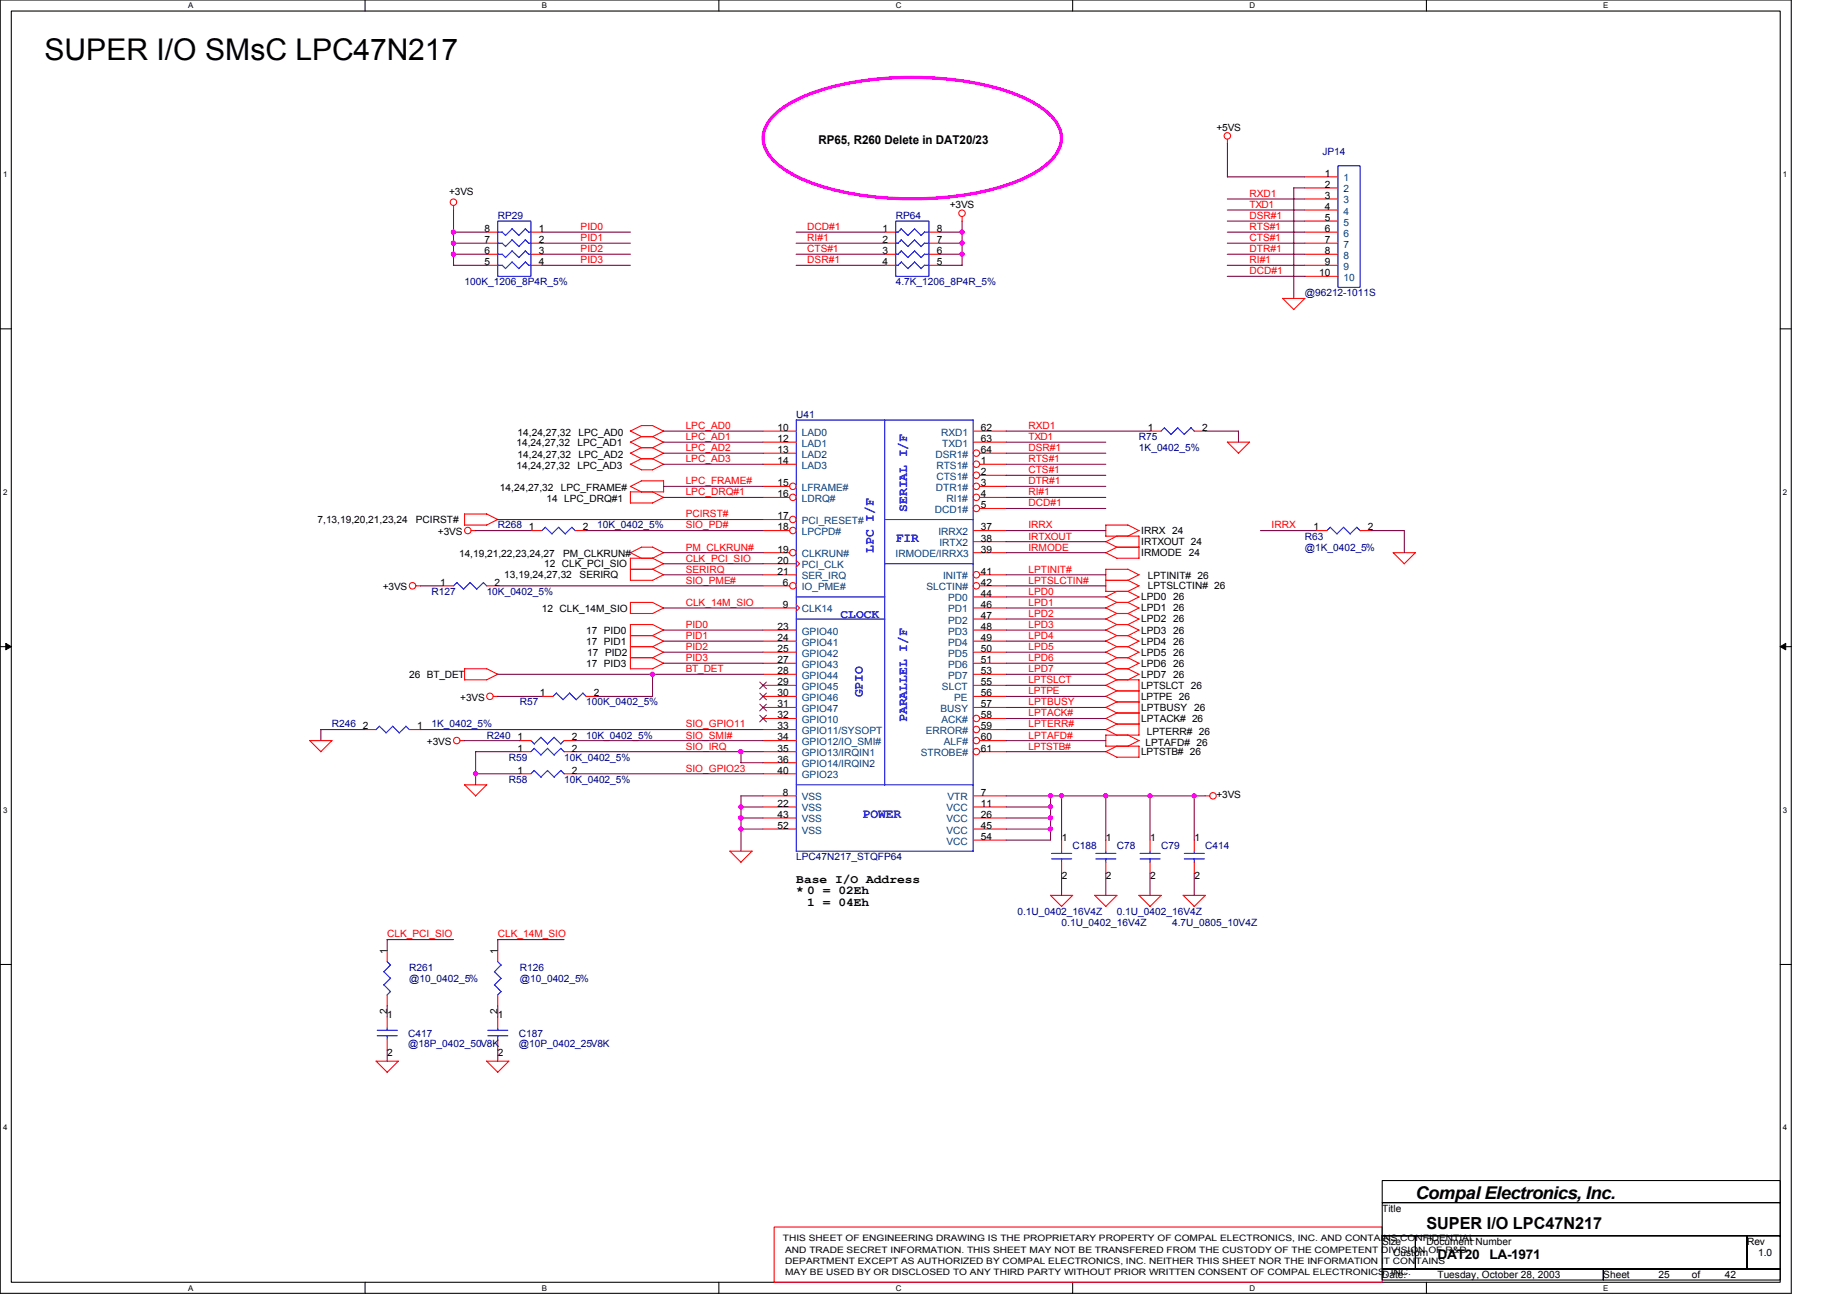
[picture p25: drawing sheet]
<svg xmlns="http://www.w3.org/2000/svg" width="297mm" height="210mm" viewBox="0 0 297 210" stroke-linecap="round" stroke-linejoin="round" font-family="sans-serif">
<defs><g id="words">
<text font-size="4.8" x="7.2" y="9.6">SUPER I/O SMsC LPC47N217</text>
<text font-size="2.8" x="227.6" y="192.8">Compal Electronics, Inc.</text>
<text font-size="2.7" x="229.4" y="197.7">SUPER I/O LPC47N217</text>
<g font-size="2.1" fill="#00f">
<text x="145.9" y="82.3" transform="rotate(-90 145.9 82.3)">SERIAL I/F</text>
<text x="140.5" y="88.9" transform="rotate(-90 140.5 88.9)">LPC I/F</text>
<text x="144.1" y="87.1">FIR</text>
<text x="138.8" y="112.2" transform="rotate(-90 138.8 112.2)">GPIO</text>
<text x="145.9" y="116.1" transform="rotate(-90 145.9 116.1)">PARALLEL I/F</text>
<text x="138.7" y="131.6">POWER</text>
</g>
<g font-size="2.1">
<text x="231.2" y="202.5">DAT20</text>
<text x="239.6" y="202.5">LA-1971</text>
</g>
<g font-size="1.9">
<text x="131.6" y="23.2">RP65, R260 Delete in DAT20/23</text>
<text x="128.1" y="142.1">Base I/O Address</text>
<text x="128.1" y="143.9">* 0 = 02Eh</text>
<text x="129.8" y="145.6">1 = 04Eh</text>
</g>
<text font-size="1.9" fill="#00f" x="135.2" y="99.4">CLOCK</text>
<g font-size="1.6">
<text x="195.6" y="21">+5VS</text>
<text x="213" y="28.4">1</text>
<text x="72.2" y="31.3">+3VS</text>
<text x="152.8" y="33.4">+3VS</text>
<text x="213" y="30.2">2</text>
<text x="213" y="32">3</text>
<text x="213" y="33.8">4</text>
<text x="213" y="35.5">5</text>
<text x="77.9" y="37.3">8</text>
<text x="77.9" y="39.1">7</text>
<text x="77.9" y="40.9">6</text>
<text x="86.6" y="37.3">1</text>
<text x="86.6" y="39.1">2</text>
<text x="86.6" y="40.9">3</text>
<text x="141.9" y="37.3">1</text>
<text x="141.9" y="39.1">2</text>
<text x="141.9" y="40.9">3</text>
<text x="150.6" y="37.3">8</text>
<text x="150.6" y="39.1">7</text>
<text x="150.6" y="40.9">6</text>
<text x="213" y="37.3">6</text>
<text x="213" y="39.1">7</text>
<text x="213" y="40.9">8</text>
<text x="77.9" y="42.7">5</text>
<text x="86.6" y="42.7">4</text>
<text x="141.9" y="42.7">4</text>
<text x="150.6" y="42.7">5</text>
<text x="212.2" y="44.4">10</text>
<text x="213" y="42.7">9</text>
<text x="83.1" y="71.7">14,24,27,32</text>
<text x="83.2" y="70.1">14,24,27,32</text>
<text x="92.9" y="71.7">LPC_AD1</text>
<text x="93" y="70.1">LPC_AD0</text>
<text x="125" y="69.3">10</text>
<text x="125" y="71.1">12</text>
<text x="157.8" y="69.3">62</text>
<text x="157.8" y="71.1">63</text>
<text x="184.6" y="69.3">1</text>
<text x="193.3" y="69.3">2</text>
<text x="83.1" y="75.4">14,24,27,32</text>
<text x="83.2" y="73.6">14,24,27,32</text>
<text x="92.9" y="75.4">LPC_AD3</text>
<text x="93" y="73.6">LPC_AD2</text>
<text x="125" y="72.9">13</text>
<text x="125" y="74.7">14</text>
<text x="157.8" y="72.9">64</text>
<text x="157.8" y="74.7">1</text>
<text x="157.8" y="76.4">2</text>
<text x="80.4" y="79">14,24,27,32</text>
<text x="87.9" y="80.7">14 LPC_DRQ#1</text>
<text x="90.2" y="79">LPC_FRAME#</text>
<text x="125" y="78.2">15</text>
<text x="125" y="80">16</text>
<text x="125" y="83.5">17</text>
<text x="157.8" y="78.2">3</text>
<text x="157.8" y="80">4</text>
<text x="157.8" y="81.8">5</text>
<text x="51.1" y="84.1">7,13,19,20,21,23,24</text>
<text x="66.9" y="84.1">PCIRST#</text>
<text x="70.4" y="86.1">+3VS</text>
<text x="73.8" y="89.6">14,19,21,22,23,24,27</text>
<text x="85" y="85.3">1</text>
<text x="90.5" y="89.6">PM_CLKRUN#</text>
<text x="93.7" y="85.3">2</text>
<text x="125" y="85.3">18</text>
<text x="125" y="88.9">19</text>
<text x="157.8" y="85.3">37</text>
<text x="157.8" y="87.1">38</text>
<text x="157.8" y="88.9">39</text>
<text x="183.5" y="85.9">IRRX 24</text>
<text x="183.5" y="89.5">IRMODE 24</text>
<text x="183.5" y="87.7">IRTXOUT 24</text>
<text x="211.3" y="85.3">1</text>
<text x="220" y="85.3">2</text>
<text x="61.5" y="95">+3VS</text>
<text x="70.8" y="94.2">1</text>
<text x="79.5" y="94.2">2</text>
<text x="81.1" y="93">13,19,24,27,32</text>
<text x="87.5" y="91.2">12 CLK_PCI_SIO</text>
<text x="93.2" y="93">SERIRQ</text>
<text x="125" y="90.7">20</text>
<text x="125" y="92.4">21</text>
<text x="125.9" y="94.2">6</text>
<text x="157.8" y="92.4">41</text>
<text x="157.8" y="94.2">42</text>
<text x="157.8" y="96">44</text>
<text x="184.6" y="93.2">LPTINIT# 26</text>
<text x="184.6" y="94.8">LPTSLCTIN# 26</text>
<text x="87.2" y="98.5">12 CLK_14M_SIO</text>
<text x="94.3" y="101.9">17 PID0</text>
<text x="125" y="101.3">23</text>
<text x="125.9" y="97.8">9</text>
<text x="157.8" y="97.8">46</text>
<text x="157.8" y="99.5">47</text>
<text x="157.8" y="101.3">48</text>
<text x="183.5" y="101.9">LPD3 26</text>
<text x="183.5" y="96.6">LPD0 26</text>
<text x="183.5" y="100.1">LPD2 26</text>
<text x="183.5" y="98.3">LPD1 26</text>
<text x="94.3" y="107.2">17 PID3</text>
<text x="94.3" y="103.7">17 PID1</text>
<text x="94.4" y="105.5">17 PID2</text>
<text x="125" y="103.1">24</text>
<text x="125" y="104.9">25</text>
<text x="125" y="106.7">27</text>
<text x="157.8" y="103.1">49</text>
<text x="157.8" y="104.9">50</text>
<text x="157.8" y="106.7">51</text>
<text x="183.5" y="105.5">LPD5 26</text>
<text x="183.5" y="107.2">LPD6 26</text>
<text x="183.5" y="103.7">LPD4 26</text>
<text x="65.8" y="109">26 BT_DET</text>
<text x="74" y="112.7">+3VS</text>
<text x="86.8" y="112">1</text>
<text x="95.5" y="112">2</text>
<text x="125" y="108.4">28</text>
<text x="125" y="110.2">29</text>
<text x="125" y="112">30</text>
<text x="125" y="113.8">31</text>
<text x="157.8" y="108.4">53</text>
<text x="157.8" y="110.2">55</text>
<text x="157.8" y="112">56</text>
<text x="157.8" y="113.8">57</text>
<text x="183.5" y="109">LPD7 26</text>
<text x="183.5" y="112.6">LPTPE 26</text>
<text x="183.5" y="110.8">LPTSLCT 26</text>
<text x="58.4" y="117.3">2</text>
<text x="67.1" y="117.3">1</text>
<text x="68.7" y="119.8">+3VS</text>
<text x="83.2" y="119.1">1</text>
<text x="92" y="119.1">2</text>
<text x="125" y="115.5">32</text>
<text x="125" y="117.3">33</text>
<text x="125" y="119.1">34</text>
<text x="157.8" y="115.5">58</text>
<text x="157.8" y="117.3">59</text>
<text x="157.8" y="119.1">60</text>
<text x="183.5" y="114.3">LPTBUSY 26</text>
<text x="183.5" y="116.1">LPTACK# 26</text>
<text x="184.4" y="118.3">LPTERR# 26</text>
<text x="83.2" y="124.4">1</text>
<text x="83.2" y="120.9">1</text>
<text x="92" y="124.4">2</text>
<text x="92" y="120.9">2</text>
<text x="125" y="120.9">35</text>
<text x="125" y="122.7">36</text>
<text x="125" y="124.4">40</text>
<text x="157.8" y="120.9">61</text>
<text x="183.5" y="121.5">LPTSTB# 26</text>
<text x="184.2" y="120">LPTAFD# 26</text>
<text x="125" y="129.8">22</text>
<text x="125" y="131.6">43</text>
<text x="125.9" y="128">8</text>
<text x="157.8" y="128">7</text>
<text x="157.8" y="131.6">26</text>
<text x="157.8" y="129.8">11</text>
<text x="195.6" y="128.4">+3VS</text>
<text x="125" y="133.3">52</text>
<text x="157.8" y="135.1">54</text>
<text x="157.8" y="133.3">45</text>
<text x="170.7" y="135.3">1</text>
<text x="177.9" y="135.3">1</text>
<text x="185" y="135.3">1</text>
<text x="192.1" y="135.3">1</text>
<text x="170.7" y="141.4">2</text>
<text x="177.9" y="141.4">2</text>
<text x="185" y="141.4">2</text>
<text x="192.1" y="141.4">2</text>
<text x="62.2" y="153.4" transform="rotate(-90 62.2 153.4)">1</text>
<text x="80" y="153.4" transform="rotate(-90 80 153.4)">1</text>
<text x="62.2" y="163.1" transform="rotate(-90 62.2 163.1)">2</text>
<text x="62.3" y="163.8">1</text>
<text x="80" y="163.1" transform="rotate(-90 80 163.1)">2</text>
<text x="80.1" y="163.8">1</text>
<text x="62.3" y="169.8">2</text>
<text x="80.1" y="169.8">2</text>
<text x="222.3" y="194.9">Title</text>
<text x="222.3" y="200.2">Size</text>
<text x="224.1" y="202">Custom</text>
<text x="229.4" y="200.2">Document Number</text>
<text x="281" y="200.2">Rev</text>
<text x="282.7" y="202">1.0</text>
<text x="222.3" y="205.5">Date:</text>
<text x="231.2" y="205.5">Tuesday, October 28, 2003</text>
<text x="257.8" y="205.5">Sheet</text>
<text x="266.7" y="205.5">25</text>
<text x="272.1" y="205.5">of</text>
<text x="277.4" y="205.5">42</text>
</g>
<g font-size="1.6" fill="#000080">
<text x="212.7" y="24.9">JP14</text>
<text x="80" y="35.2">RP29</text>
<text x="144.1" y="35.2">RP64</text>
<text x="74.7" y="45.9">100K_1206_8P4R_5%</text>
<text x="144.1" y="45.9">4.7K_1206_8P4R_5%</text>
<text x="209.8" y="47.7">@96212-1011S</text>
<text x="128.1" y="67.2">U41</text>
<text x="183.2" y="70.8">R75</text>
<text x="183.2" y="72.6">1K_0402_5%</text>
<text x="80" y="85">R268</text>
<text x="96" y="85">10K_0402_5%</text>
<text x="209.8" y="86.8">R63</text>
<text x="209.8" y="88.6">@1K_0402_5%</text>
<text x="69.4" y="95.7">R127</text>
<text x="78.3" y="95.7">10K_0402_5%</text>
<text x="83.6" y="113.5">R57</text>
<text x="94.3" y="113.5">100K_0402_5%</text>
<text x="53.4" y="117">R246</text>
<text x="69.4" y="117">1K_0402_5%</text>
<text x="78.3" y="118.8">R240</text>
<text x="94.3" y="118.8">10K_0402_5%</text>
<text x="81.8" y="125.9">R58</text>
<text x="81.8" y="122.3">R59</text>
<text x="90.7" y="125.9">10K_0402_5%</text>
<text x="90.7" y="122.3">10K_0402_5%</text>
<text x="172.5" y="136.6">C188</text>
<text x="179.6" y="136.6">C78</text>
<text x="186.7" y="136.6">C79</text>
<text x="193.8" y="136.6">C414</text>
<text x="128.1" y="138.3">LPC47N217_STQFP64</text>
<text x="163.6" y="147.2">0.1U_0402_16V4Z</text>
<text x="170.7" y="149">0.1U_0402_16V4Z</text>
<text x="179.6" y="147.2">0.1U_0402_16V4Z</text>
<text x="188.5" y="149">4.7U_0805_10V4Z</text>
<text x="65.8" y="156.1">R261</text>
<text x="65.8" y="157.9">@10_0402_5%</text>
<text x="83.6" y="156.1">R126</text>
<text x="83.6" y="157.9">@10_0402_5%</text>
<text x="65.7" y="166.8">C417</text>
<text x="83.4" y="166.8">C187</text>
<text x="65.7" y="168.4">@18P_0402_50V8K</text>
<text x="83.4" y="168.4">@10P_0402_25V8K</text>
</g>
<g font-size="1.6" fill="#004080">
<text x="216.1" y="29.2">1</text>
<text x="216.1" y="30.9">2</text>
<text x="216.1" y="32.7">3</text>
<text x="216.1" y="34.5">4</text>
<text x="216.1" y="36.3">5</text>
<text x="216.1" y="38.1">6</text>
<text x="216.1" y="39.8">7</text>
<text x="216.1" y="41.6">8</text>
<text x="216.1" y="43.4">9</text>
<text x="216.1" y="45.2">10</text>
<text x="128.9" y="70.1">LAD0</text>
<text x="128.9" y="71.8">LAD1</text>
<text x="151.4" y="70.1">RXD1</text>
<text x="151.5" y="71.8">TXD1</text>
<text x="128.9" y="73.6">LAD2</text>
<text x="128.9" y="75.4">LAD3</text>
<text x="150.4" y="73.6">DSR1#</text>
<text x="150.6" y="75.4">RTS1#</text>
<text x="150.6" y="77.2">CTS1#</text>
<text x="128.9" y="79">LFRAME#</text>
<text x="128.9" y="80.7">LDRQ#</text>
<text x="150.3" y="82.5">DCD1#</text>
<text x="150.5" y="79">DTR1#</text>
<text x="152.2" y="80.7">RI1#</text>
<text x="128.9" y="84.3">PCI_RESET#</text>
<text x="128.9" y="86.1">LPCPD#</text>
<text x="128.9" y="89.6">CLKRUN#</text>
<text x="144" y="89.6">IRMODE/IRRX3</text>
<text x="150.9" y="86.1">IRRX2</text>
<text x="151.1" y="87.8">IRTX2</text>
<text x="128.9" y="91.4">PCI_CLK</text>
<text x="128.9" y="93.2">SER_IRQ</text>
<text x="128.9" y="95">IO_PME#</text>
<text x="149" y="95">SLCTIN#</text>
<text x="151.7" y="93.2">INIT#</text>
<text x="128.9" y="98.5">CLK14</text>
<text x="152.5" y="96.7">PD0</text>
<text x="152.5" y="98.5">PD1</text>
<text x="152.5" y="100.3">PD2</text>
<text x="128.9" y="102.1">GPIO40</text>
<text x="128.9" y="103.8">GPIO41</text>
<text x="128.9" y="105.6">GPIO42</text>
<text x="128.9" y="107.4">GPIO43</text>
<text x="152.5" y="102.1">PD3</text>
<text x="152.5" y="103.8">PD4</text>
<text x="152.5" y="105.6">PD5</text>
<text x="152.5" y="107.4">PD6</text>
<text x="128.9" y="109.2">GPIO44</text>
<text x="128.9" y="111">GPIO45</text>
<text x="128.9" y="112.7">GPIO46</text>
<text x="151.5" y="111">SLCT</text>
<text x="152.5" y="109.2">PD7</text>
<text x="153.5" y="112.7">PE</text>
<text x="128.9" y="114.5">GPIO47</text>
<text x="128.9" y="116.3">GPIO10</text>
<text x="128.9" y="118.1">GPIO11/SYSOPT</text>
<text x="128.9" y="119.8">GPIO12/IO_SMI#</text>
<text x="148.9" y="118.1">ERROR#</text>
<text x="151.3" y="114.5">BUSY</text>
<text x="151.4" y="116.3">ACK#</text>
<text x="151.8" y="119.8">ALF#</text>
<text x="128.9" y="121.6">GPIO13/IRQIN1</text>
<text x="128.9" y="123.4">GPIO14/IRQIN2</text>
<text x="128.9" y="125.2">GPIO23</text>
<text x="148.1" y="121.6">STROBE#</text>
<text x="128.9" y="128.7">VSS</text>
<text x="128.9" y="130.5">VSS</text>
<text x="152.2" y="130.5">VCC</text>
<text x="152.4" y="128.7">VTR</text>
<text x="128.9" y="132.3">VSS</text>
<text x="128.9" y="134.1">VSS</text>
<text x="152.2" y="134.1">VCC</text>
<text x="152.2" y="132.3">VCC</text>
<text x="152.2" y="135.9">VCC</text>
</g>
<g font-size="1.6" fill="#f00">
<text x="201" y="35.2">DSR#1</text>
<text x="201" y="33.4">TXD1</text>
<text x="201" y="31.7">RXD1</text>
<text x="93.4" y="38.8">PID1</text>
<text x="93.4" y="40.6">PID2</text>
<text x="93.4" y="37">PID0</text>
<text x="129.8" y="37">DCD#1</text>
<text x="129.8" y="38.8">RI#1</text>
<text x="129.8" y="40.6">CTS#1</text>
<text x="201" y="40.6">DTR#1</text>
<text x="201" y="38.8">CTS#1</text>
<text x="201" y="37">RTS#1</text>
<text x="93.4" y="42.3">PID3</text>
<text x="129.8" y="42.3">DSR#1</text>
<text x="201" y="44.1">DCD#1</text>
<text x="201" y="42.3">RI#1</text>
<text x="110.3" y="70.8">LPC_AD1</text>
<text x="110.3" y="69">LPC_AD0</text>
<text x="165.4" y="70.8">TXD1</text>
<text x="165.4" y="69">RXD1</text>
<text x="110.3" y="74.3">LPC_AD3</text>
<text x="110.3" y="72.6">LPC_AD2</text>
<text x="110.3" y="77.9">LPC_FRAME#</text>
<text x="165.4" y="76.1">CTS#1</text>
<text x="165.4" y="74.3">RTS#1</text>
<text x="165.4" y="77.9">DTR#1</text>
<text x="165.4" y="72.6">DSR#1</text>
<text x="110.3" y="83.2">PCIRST#</text>
<text x="110.3" y="79.7">LPC_DRQ#1</text>
<text x="165.4" y="79.7">RI#1</text>
<text x="165.4" y="81.4">DCD#1</text>
<text x="110.3" y="85">SIO_PD#</text>
<text x="110.3" y="88.6">PM_CLKRUN#</text>
<text x="165.4" y="86.8">IRTXOUT</text>
<text x="165.4" y="88.6">IRMODE</text>
<text x="165.4" y="85">IRRX</text>
<text x="204.5" y="85">IRRX</text>
<text x="110.3" y="90.3">CLK_PCI_SIO</text>
<text x="110.3" y="92.1">SERIRQ</text>
<text x="110.3" y="93.9">SIO_PME#</text>
<text x="165.4" y="95.7">LPD0</text>
<text x="165.4" y="92.1">LPTINIT#</text>
<text x="165.4" y="93.9">LPTSLCTIN#</text>
<text x="110.3" y="97.5">CLK_14M_SIO</text>
<text x="110.3" y="101">PID0</text>
<text x="165.4" y="97.5">LPD1</text>
<text x="165.4" y="99.2">LPD2</text>
<text x="165.4" y="101">LPD3</text>
<text x="110.3" y="106.3">PID3</text>
<text x="110.3" y="104.6">PID2</text>
<text x="110.3" y="102.8">PID1</text>
<text x="165.4" y="102.8">LPD4</text>
<text x="165.4" y="104.6">LPD5</text>
<text x="165.4" y="106.3">LPD6</text>
<text x="110.3" y="108.1">BT_DET</text>
<text x="165.4" y="108.1">LPD7</text>
<text x="165.4" y="113.5">LPTBUSY</text>
<text x="165.4" y="109.9">LPTSLCT</text>
<text x="165.4" y="111.7">LPTPE</text>
<text x="110.3" y="117">SIO_GPIO11</text>
<text x="110.3" y="118.8">SIO_SMI#</text>
<text x="165.4" y="115.2">LPTACK#</text>
<text x="165.4" y="117">LPTERR#</text>
<text x="165.4" y="118.8">LPTAFD#</text>
<text x="110.3" y="120.6">SIO_IRQ</text>
<text x="110.3" y="124.1">SIO_GPIO23</text>
<text x="165.4" y="120.6">LPTSTB#</text>
<text x="62.3" y="150.8">CLK_PCI_SIO</text>
<text x="80" y="150.8">CLK_14M_SIO</text>
</g>
<g font-size="1.4">
<text x="125.9" y="199.7">THIS SHEET OF ENGINEERING DRAWING IS THE PROPRIETARY PROPERTY OF COMPAL ELECTRONICS, INC. AND CONTAINS CONFIDENTIAL</text>
<text x="126.3" y="203.2">DEPARTMENT EXCEPT AS AUTHORIZED BY COMPAL ELECTRONICS, INC. NEITHER THIS SHEET NOR THE INFORMATION IT CONTAINS</text>
<text x="126.3" y="201.5">AND TRADE SECRET INFORMATION. THIS SHEET MAY NOT BE TRANSFERED FROM THE CUSTODY OF THE COMPETENT DIVISION OF R&amp;D</text>
<text x="126.3" y="205">MAY BE USED BY OR DISCLOSED TO ANY THIRD PARTY WITHOUT PRIOR WRITTEN CONSENT OF COMPAL ELECTRONICS, INC.</text>
</g>
<g font-size="1.3">
<text x="30.3" y="1.3">A</text>
<text x="87.2" y="1.3">B</text>
<text x="144.1" y="1.3">C</text>
<text x="201" y="1.3">D</text>
<text x="257.8" y="1.3">E</text>
<text x=".5" y="28.5">1</text>
<text x="286.7" y="28.5">1</text>
<text x=".5" y="79.6">2</text>
<text x="286.7" y="79.6">2</text>
<text x=".5" y="130.7">3</text>
<text x="286.7" y="130.7">3</text>
<text x=".5" y="181.8">4</text>
<text x="286.7" y="181.8">4</text>
<text x="30.3" y="207.6">A</text>
<text x="87.2" y="207.6">B</text>
<text x="144.1" y="207.6">C</text>
<text x="201" y="207.6">D</text>
<text x="257.8" y="207.6">E</text>
</g>
</g></defs>
<path d="M0 0h288.1v208h-288.1zM1.8 1.8h284.5v204.4h-284.5z" fill="none" stroke="#000" stroke-width=".17"/>
<g fill="#fff">
<path d="M30.2 .2h.9v1.4h-.9z"/>
<path d="M30.2 206.4h.9v1.5h-.9z"/>
</g>
<path d="M58.7 0v1.8M58.7 206.2v1.8" fill="none" stroke="#000" stroke-width=".17"/>
<g fill="#fff">
<path d="M87.2 .2h.8v1.4h-.8z"/>
<path d="M87.2 206.4h.8v1.5h-.8z"/>
</g>
<path d="M115.6 0v1.8M115.6 206.2v1.8" fill="none" stroke="#000" stroke-width=".17"/>
<g fill="#fff">
<path d="M144.1 .2h.9v1.4h-.9z"/>
<path d="M144.1 206.4h.9v1.5h-.9z"/>
</g>
<path d="M172.5 0v1.8M172.5 206.2v1.8" fill="none" stroke="#000" stroke-width=".17"/>
<g fill="#fff">
<path d="M201 .2h.9v1.4h-.9z"/>
<path d="M201 206.4h.9v1.5h-.9z"/>
</g>
<path d="M229.4 0v1.8M229.4 206.2v1.8" fill="none" stroke="#000" stroke-width=".17"/>
<g fill="#fff">
<path d="M257.8 .2h.9v1.4h-.9z"/>
<path d="M257.8 206.4h.9v1.5h-.9z"/>
<path d="M.5 27.3h.7v1.4h-.7z"/>
<path d="M286.7 27.3h.7v1.4h-.7z"/>
<path d="M.5 78.4h.7v1.5h-.7z"/>
<path d="M286.7 78.4h.7v1.5h-.7z"/>
</g>
<path d="M0 52.9h1.8M286.3 52.9h1.8" fill="none" stroke="#000" stroke-width=".17"/>
<g fill="#fff">
<path d="M.5 129.6h.7v1.4h-.7z"/>
<path d="M286.7 129.6h.7v1.4h-.7z"/>
</g>
<path d="M0 104h1.8M286.3 104h1.8" fill="none" stroke="#000" stroke-width=".17"/>
<path d="M.9 103.5l.9 .5-.9 .5zM286.3 104l.9-.5v1z" fill="#000" stroke="#000" stroke-width=".16"/>
<g fill="#fff">
<path d="M.5 180.7h.7v1.4h-.7z"/>
<path d="M286.7 180.7h.7v1.4h-.7z"/>
</g>
<path d="M0 155.1h1.8M286.3 155.1h1.8M222.3 189.9h64v3.5h-64zM222.3 193.4h64v5.4h-64zM222.3 198.8h5.3v5.3h-5.3zM227.6 198.8h53.4v5.3h-53.4zM281 198.8h5.3v5.3h-5.3zM222.3 204.1h35.5v1.8h-35.5zM257.8 204.1h28.5v1.8h-28.5z" fill="none" stroke="#000" stroke-width=".17"/>
<g fill="none" stroke="#f00" stroke-width=".17">
<path d="M72.9 33.1v.7M78.3 37.3h1.7M78.3 39.1h1.7M85.4 37.3h1.8M85.4 39.1h1.8M142.3 37.3h1.8M142.3 39.1h1.8M149.4 37.3h1.8M149.4 39.1h1.8M154.7 34.8v.8M197.4 22.4v.7M209.8 37.3h5.4"/>
<path d="M209.8 39.1h5.4M209.8 28.4h5.4M209.8 30.2h5.4M209.8 32h5.4M209.8 33.8h5.4M209.8 35.6h5.4M78.3 40.9h1.7M78.3 42.7h1.7M85.4 40.9h1.8M85.4 42.7h1.8M142.3 40.9h1.8M142.3 42.7h1.8"/>
<path d="M149.4 40.9h1.8M149.4 42.7h1.8M206.3 48l1.8 1.8M206.3 48h3.6M209.8 48l-1.8 1.8M209.8 40.9h5.4M209.8 42.7h5.4M209.8 44.4h5.4M101.4 71.1l1.8 .9M101.4 79.1h5.3M101.4 69.3l1.8 .9M101.4 72.9l1.8 .9-1.8 .9"/>
<path d="M101.4 74.7l1.8 .9M101.4 79.1v1.8M101.4 78.2l1.8 .9M103.1 70.2h1.9M103.1 72h1.9M103.1 77.3h3.6M103.1 73.8h1.9M103.1 75.6h1.8M103.2 77.3l-1.8 1M103.2 68.5h1.8M103.2 70.2l-1.8 .9M103.2 68.4l-1.8 .9"/>
<path d="M103.2 72l-1.8 .9M104.9 79.1l1.8 .9M104.9 68.5l1.8 .9M104.9 72l1.8 .9M104.9 73.8l1.8 .9M106.7 69.3l-1.8 .9 1.8 .9M106.7 71.1l-1.8 .9M106.7 77.3v1.8M106.7 72.9l-1.8 .9M106.7 74.7l-1.8 .9M106.7 80l-1.8 .9M122.7 71.1h5.4"/>
<path d="M122.7 69.3h5.4M122.7 72.9h5.4M122.7 74.7h5.4M122.7 78.2h4.3M156.5 71.1h5.3M156.5 69.3h5.3M157.6 72.9h4.2M157.6 74.7h4.2M157.6 78.2h4.2M157.6 76.5h4.2M185 69.3h1.7M192.1 69.3h1.7"/>
<path d="M197.4 71.1l1.8 1.8M197.4 71.1h3.6M201 71.1l-1.8 1.8M66.9 94.2h.7M71.2 94.2h1.7M75.8 85.3h.7M78.2 82.7l1.8 .9M78.3 94.2h1.7M78.3 82.7h-3.6v1.8h3.6l1.8-1M85.4 85.3h1.8M92.5 85.3h1.8M101.4 89.8h3.6"/>
<path d="M101.4 98.7h3.5M101.4 91.6h3.6M101.4 89.8v3.6l3.6-.1M101.4 80.9h3.6M101.4 88.9l1.8 .9M103.1 88h1.8M103.2 88l-1.8 .9M104.9 88l1.8 .9M104.9 96.9l1.8 .9M105 96.9h-3.6v1.8M106.7 97.8l-1.8 .9M106.7 92.4l-1.8 .9"/>
<path d="M106.7 90.7l-1.8 .8 1.8 1M106.7 88.9l-1.8 .9 1.8 .9M122.7 88.9h4.3M122.7 94.2h4.3M122.7 85.3h4.3M122.7 80h4.3M122.7 83.6h4.3M122.7 90.7h5.4M122.7 92.5h5.4M122.7 97.8h5.4M128.1 90.1l.5 .6-.5 .5M128.1 97.3l.5 .5-.5 .5"/>
<path d="M156.5 88.9h5.3M156.5 85.3h5.3M156.5 87.1h5.3M156.5 96h5.3M156.5 97.8h5.3M156.5 99.6h5.3M157.6 94.2h4.2M157.6 80h4.2M157.6 92.5h4.2M157.6 81.8h4.2M177.8 96l1.8 .9h1.8l1.8 .9M177.8 88.9l1.8 .9"/>
<path d="M179.6 86.2l-1.8 .9 1.8 .9M179.6 98.7l-1.8 .8 1.8 1h1.8l1.8 .9-1.8 .9M179.6 96.9l-1.8 .9 1.8 .9h1.8l1.8 .9M179.6 95.1l-1.8 .9M181.4 84.4l1.8 .9M181.4 91.5l1.8 1M181.4 93.3l1.8 .9M181.4 84.5h-3.6v1.8l5.4-.1M181.4 91.6h-3.6v3.5h3.6M181.4 95.1l1.8 .9M183.2 86.2v3.6h-3.6M183.2 96l-1.8 .9"/>
<path d="M183.2 99.6l-1.8 .9M183.2 97.8l-1.8 .9M183.2 85.3l-1.8 .9M183.2 88h-3.6l-1.8 .9M183.2 92.4l-1.8 .9h-3.6M183.2 94.2l-1.8 .9M211.6 85.3h1.8M218.7 85.3h1.8M227.6 88.9l-1.8 1.8M227.6 88.9h-3.5l1.7 1.8M49.8 119.1l1.8 1.8M49.8 119.1h3.6l-1.8 1.8"/>
<path d="M58.7 117.3h1.8M65.8 117.3h1.8M74 119.1h.7M78.2 107.5l1.8 1M78.3 107.6h-3.6v1.7h3.6l1.8-.9M79.3 112h.8M83.6 119.1h1.8M87.2 112h1.7M90.7 119.1h1.8M94.3 112h1.8M101.4 105.8h3.5l1.8 .9M101.4 104h3.6"/>
<path d="M101.4 100.5h3.5M101.4 107.6h3.6M101.4 100.5v7.1M101.4 102.2h3.6M104.9 100.4l1.8 .9M104.9 104l1.8 .9M106.7 104.9l-1.8 .9M106.7 103.1l-1.8 .9M106.7 106.7l-1.8 .9M106.7 101.3l-1.8 .9 1.8 .9M122.7 119.1h5.4M122.7 112h5.4"/>
<path d="M122.7 117.3h5.4M122.7 101.3h5.4M122.7 103.1h5.4M122.7 104.9h5.4M122.7 106.7h5.4M122.7 108.5h5.4M122.7 110.2h5.4M122.7 113.8h5.4M122.7 115.6h5.4M156.5 112h5.3M156.5 101.3h5.3M156.5 103.1h5.3"/>
<path d="M156.5 104.9h5.3M156.5 106.7h5.3M156.5 108.5h5.3M156.5 110.2h5.3M156.5 113.8h5.3M157.6 119.1h4.2M157.6 117.3h4.2M157.6 115.6h4.2M177.8 108.4l1.8 .9h3.6v8.9h-5.4v1.8M177.8 103.1l1.8 .9h1.8l1.8 .9M177.8 101.3l1.8 .9h1.8l1.8 .9-1.8 .9M177.8 110.2l1.8 .9h3.6"/>
<path d="M179.6 116.5h3.6M179.6 116.5l-1.8 .9 1.8 .9M179.6 105.8l-1.8 .9 1.8 .9h1.8l1.8 .9-1.8 .9M179.6 104l-1.8 .9 1.8 .9h1.8l1.8 .9M179.6 102.2l-1.8 .9M179.6 100.4l-1.8 .9M179.6 107.5l-1.8 1M179.6 112.9l-1.8 .9 1.8 .9h3.6M179.6 111.1l-1.8 .9 1.8 .9h3.6M179.6 109.3l-1.8 .9M179.6 114.7l-1.8 .9 1.8 .9M179.6 120l-1.8 .9 1.8 .9h3.6"/>
<path d="M181.4 118.2l1.8 .9M183.2 104.9l-1.8 .9M183.2 106.7l-1.8 .9M183.2 119.1l-1.8 .9M74.7 126.2l1.8 1.8M74.7 126.2h3.6l-1.8 1.8M83.6 124.5h1.8M83.6 120.9h1.8M90.7 124.5h1.8M90.7 120.9h1.8M117.4 136.9l1.8 1.8M117.4 136.9h3.6"/>
<path d="M120.9 136.9l-1.8 1.8M122.7 128h5.4M122.7 124.5h5.4M122.7 120.9h5.4M122.7 122.7h5.4M122.7 131.6h5.4M122.7 129.8h5.4M122.7 133.3h5.4M156.5 128h5.3M156.5 131.6h5.3M156.5 135.1h5.3M156.5 129.8h5.3"/>
<path d="M156.5 133.3h5.3M157.6 120.9h4.2M170.7 135.1v1.8M170.7 138.7v1.8M177.8 135.1v1.8M177.8 138.7v1.8M177.8 120h5.4v1.8M185 135.1v1.8M185 138.7v1.8M192.1 135.1v1.8M192.1 138.7v1.8M193.8 128h.8"/>
<path d="M62.3 152.9v1.8M80 152.9v1.8M170.7 145.8l-1.8-1.8h3.6l-1.8 1.8M176 144l1.8 1.8M176.1 144h3.5M179.6 144l-1.8 1.8M183.2 144l1.8 1.8M183.2 144h3.5M186.7 144l-1.8 1.8M190.3 144l1.8 1.8M190.3 144h3.6M193.8 144l-1.8 1.8"/>
<path d="M60.5 170.7l1.8 1.8M60.5 170.7h3.6M62.3 160v1.8M62.3 163.6v1.8M62.3 167.1v1.8M64 170.7l-1.8 1.8M78.2 170.7l1.8 1.8M78.3 170.7h3.5M80 160v1.8M80 163.6v1.8M80 167.1v1.8M81.8 170.7l-1.8 1.8"/>
<path d="M124.5 197.4h97.8v8.8h-97.8z"/>
<circle cx="72.9" cy="32.5" r=".52"/>
<circle cx="154.7" cy="34.3" r=".52"/>
<circle cx="197.4" cy="21.9" r=".52"/>
<circle cx="127.5" cy="78.2" r=".52"/>
<circle cx="127.5" cy="80" r=".52"/>
<circle cx="157" cy="74.7" r=".52"/>
<circle cx="157" cy="80" r=".52"/>
<circle cx="157" cy="72.9" r=".52"/>
<circle cx="157" cy="78.2" r=".52"/>
<circle cx="157" cy="76.4" r=".52"/>
<circle cx="66.3" cy="94.2" r=".52"/>
<circle cx="75.2" cy="85.3" r=".52"/>
<circle cx="127.5" cy="83.6" r=".52"/>
<circle cx="127.5" cy="94.2" r=".52"/>
<circle cx="127.5" cy="85.3" r=".52"/>
<circle cx="127.5" cy="88.9" r=".52"/>
<circle cx="157" cy="92.4" r=".52"/>
<circle cx="157" cy="94.2" r=".52"/>
<circle cx="157" cy="81.8" r=".52"/>
<circle cx="73.5" cy="119.1" r=".52"/>
<circle cx="78.8" cy="112" r=".52"/>
<circle cx="157" cy="119.1" r=".52"/>
<circle cx="157" cy="115.6" r=".52"/>
<circle cx="157" cy="117.3" r=".52"/>
<circle cx="157" cy="120.9" r=".52"/>
<circle cx="195.1" cy="128" r=".52"/>
</g>
<path d="M124.4 18.6a18.7 18.7 0 0 1 7.8-4.2 54.1 54.1 0 0 1 29 0 18.8 18.8 0 0 1 7.8 4.2 4.7 4.7 0 0 1 0 7.2 18.8 18.8 0 0 1-7.8 4.2 53.9 53.9 0 0 1-29 0 18.7 18.7 0 0 1-7.8-4.2 4.7 4.7 0 0 1 0-7.2z" fill="none" stroke="#f0f" stroke-width=".53"/>
<g fill="none" stroke="#00f" stroke-width=".17">
<path d="M80 37.3h.8M80 39.1h.8l.5 .6M80 35.6h5.4v8.8h-5.4zM82.3 36.8l1.1 1.1 1.1-1.1M82.3 38.6l1.1 1M82.4 36.8l-1.1 1.1-.6-.6M82.4 38.6l-1.1 1.1M84.5 36.8l.5 .5M84.5 38.6l.5 .5M84.5 38.6l-1.1 1.1M85 37.3h.4M85 39.1h.4"/>
<path d="M144.1 35.6h5.3v8.8h-5.3zM144.9 36.8l1.1 1.1M144.9 38.6l1.1 1.1M145 36.8l-.6 .5h-.3M145 38.6l-.6 .5h-.3M147.1 36.8l1.1 1.1 .5-.6M147.1 38.6l1.1 1.1M147.1 36.8l-1.1 1.1M147.1 38.6l-1.1 1M148.7 39.1h.7M148.7 37.3h.7M148.7 39.1l-.6 .6"/>
<path d="M215.2 26.7h3.5v19.5h-3.5zM80 40.9h.8M80 42.7h.8M80.7 40.9l.6 .5M82.3 40.3l1.1 1.1M82.4 40.4l-1.1 1M84.5 40.3l.5 .6M84.5 42.1l.5 .6M84.5 40.4l-1.1 1M84.5 42.1l-1.1 1.1-1.1-1.1-1 1.1-.6-.5M85 40.9h.4M85 42.7h.4"/>
<path d="M144.9 40.4l1.1 1M144.9 42.1l1.1 1.1M145 40.3l-.6 .6h-.3M145 42.1l-.6 .6h-.3M147.1 40.4l1.1 1M147.1 42.1l1.1 1.1 .5-.5h.7M147.1 40.3l-1.1 1.1M147.1 42.1l-1.1 1.1M149.4 40.9h-.7l-.6 .5M142.3 67.5v58.7M187.3 68.8l1.1 1.1M187.3 68.8l-.6 .5"/>
<path d="M189.4 68.8l1.1 1.1M189.4 68.8l-1.1 1.1M191.5 68.8l.6 .6M191.6 68.8l-1.1 1.1M73.5 93.7l1.1 1.1M73.5 93.7l-.6 .5M75.6 93.7l-1.1 1.1M77.7 93.7l.6 .6M77.8 93.7l-1.1 1.1-1.1-1.1M87.7 84.8l-.5 .5M89.8 84.8l-1 1.1-1.1-1.1M92 84.8l.5 .6"/>
<path d="M92 84.8l-1.1 1.1-1.1-1.1M128.1 99.6h14.2M128.1 96h14.2M142.3 83.6h14.2M142.3 90.7h14.2M213.9 84.8l-.5 .5M216.1 84.8l1 1.1M216.1 84.8l-1.1 1.1-1.1-1.1M218.2 84.8l.6 .6M218.2 84.8l-1.1 1.1M61 116.8l1.1 1.1M61 116.8l-.5 .6"/>
<path d="M63.1 116.8l1.1 1.1 1.1-1.1M63.2 116.8l-1.1 1.1M65.3 116.8l.5 .5M85.4 119.1l.5 .6M87 118.6l1.1 1.1M87 118.6l-1.1 1.1M89.1 118.6l1.1 1.1M89.1 118.6l-1 1.1M89.5 111.5l1.1 1.1M89.5 111.5l-.6 .5M90.7 119.1l-.5 .6M91.6 111.5l1.1 1.1"/>
<path d="M91.6 111.5l-1.1 1M93.7 111.5l.6 .5M93.8 111.5l-1.1 1M85.9 120.4l1.1 1.1M85.9 120.4l-.5 .5M88.1 123.9l1 1.1M88.1 120.4l1 1.1M88.1 123.9l-1.1 1.1-1.1-1.1-.5 .6M88.1 120.4l-1.1 1M90.2 123.9l.5 .6M90.2 120.4l.5 .5M90.2 123.9l-1.1 1.1"/>
<path d="M90.2 120.4l-1.1 1M128 136.9h28.5M128.1 136.9v-69.3h28.4v69.3M128.1 126.2h28.4M169.1 138.2h3.3M169.1 137.3h3.3M170.7 136.9v.4M170.7 138.1v.6M176.2 138.2h3.3M176.2 137.3h3.3M177.8 136.9v.4M177.8 138.1v.6"/>
<path d="M183.3 138.2h3.3M183.3 137.3h3.3M185 136.9v.4M185 138.1v.6M190.5 138.2h3.2M190.5 137.3h3.2M192.1 136.9v.4M192.1 138.1v.6M61.7 156.3l1.1 1.1-1.1 1M61.7 158.4l1.1 1.1-.6 .5M62.3 154.7l.5 .5-1.1 1.1M79.5 156.3l1.1 1.1"/>
<path d="M79.5 158.4l1.1 1.1M80 154.7l.6 .5M80.6 155.2l-1.1 1.1M80.6 157.4l-1.1 1M80.6 159.5l-.6 .5M60.7 166.6h3.2M60.7 165.7h3.2M62.3 165.4v.3M62.3 166.6v.5M78.4 166.6h3.3M78.4 165.7h3.3M80 165.4v.3"/>
<path d="M80 166.6v.5"/>
</g>
<path d="M122.2 109.7l1.1 1.1M122.2 111.5l1.1 1.1M122.2 113.3l1.1 1M122.2 115l1.1 1.1M123.3 109.7l-1.1 1.1M123.3 111.5l-1.1 1.1M123.3 113.3l-1.1 1M123.3 115l-1.1 1.1" fill="none" stroke="#804000" stroke-width=".16"/>
<g fill="none" stroke="#800040" stroke-width=".17">
<path d="M72.9 37.3h5.4M72.9 39.1h5.4M72.9 33.8v8.9h5.4M87.1 37.3h14.3M87.1 39.1h14.3M128 37.3h14.3M128 39.1h14.3M151.1 37.3h3.6M151.1 39.1h3.6M154.7 35.5v7.2h-3.6M197.4 37.3h12.4M197.4 39.1h12.4"/>
<path d="M197.4 35.6h12.4M197.4 33.8h12.4M197.4 32h12.4M197.4 28.4h12.4M197.4 23.1v5.3M208 30.2h1.8M208.1 30.2v17.8M72.9 40.9h5.4M87.1 40.9h14.3M87.1 42.7h14.3M128 40.9h14.3M128 42.7h14.3"/>
<path d="M151.1 40.9h3.6M197.4 40.9h12.4M197.4 42.7h12.4M197.4 44.4h12.4M106.7 74.7h16M106.7 71.1h16M106.7 72.9h16M106.7 69.3h16M106.7 78.2h16M161.8 74.7h16M161.8 71.1h16M161.8 72.9h16"/>
<path d="M161.8 69.3h23.2M161.8 78.2h16M161.8 76.5h16M193.8 69.3h5.4M199.2 69.3v1.8M67.6 94.2h3.6M76.5 85.3h8.9M80 83.6h42.7M80 94.2h42.7M94.3 85.3h28.4M106.7 97.8h16M106.7 80h16"/>
<path d="M106.7 88.9h16M106.7 90.7h16M106.7 92.5h16M161.8 85.3h16M161.8 97.8h16M161.8 96h16M161.8 99.6h16M161.8 80h16M161.8 81.8h16M161.8 87.1h16M161.8 88.9h16M161.8 92.5h16"/>
<path d="M161.8 94.2h16M202.7 85.3h8.9M220.5 85.3h5.3M225.8 85.3v3.6M51.6 117.3h7.1M51.6 117.3v1.8M67.6 117.3h55.1M74.7 119.1h8.9M80 108.5h42.7M80 112h7.2M92.5 119.1h30.2M104.9 108.4v3.6h-8.9"/>
<path d="M106.7 101.3h16M106.7 103.1h16M106.7 104.9h16M106.7 106.7h16M161.8 101.3h16M161.8 103.1h16M161.8 104.9h16M161.8 106.7h16M161.8 108.5h16M161.8 117.3h16M161.8 113.8h16M161.8 110.2h16"/>
<path d="M161.8 115.6h16M161.8 112h16M161.8 119.1h16M76.5 120.9h7.1M76.5 124.5h7.1M76.5 120.9v5.3M92.5 120.9h30.2M92.5 124.5h30.2M119.1 129.8h3.6M119.1 128h3.6M119.1 122.7h3.6M119.1 131.6h3.6"/>
<path d="M119.1 133.3h3.6M119.2 120.9v1.8M119.2 128v8.9M161.8 129.8h7.1M161.8 128h32M161.8 131.6h7.1M161.8 120.9h16M161.8 133.3h7.1M168.9 128v7.1h-7.1M170.7 128v7.1M177.8 128v7.1M185 128v7.1"/>
<path d="M192.1 128v7.1M62.2 151.1h10.7M62.3 151.1v1.8M80 151.1h10.7M80 151.1v1.8M170.7 140.4v3.6M177.8 140.4v3.6M185 140.4v3.6M192.1 140.4v3.6M62.3 161.8v1.8M62.3 168.9v1.8M80 161.8v1.8"/>
<path d="M80 168.9v1.8"/>
</g>
<g fill="#f0f" stroke="#f0f" stroke-width=".17">
<circle cx="154.7" cy="40.9" r=".35"/>
<circle cx="154.7" cy="37.3" r=".35"/>
<circle cx="154.7" cy="39.1" r=".35"/>
<circle cx="72.9" cy="40.9" r=".35"/>
<circle cx="72.9" cy="37.3" r=".35"/>
<circle cx="72.9" cy="39.1" r=".35"/>
<circle cx="119.2" cy="129.8" r=".35"/>
<circle cx="168.9" cy="133.3" r=".35"/>
<circle cx="119.2" cy="120.9" r=".35"/>
<circle cx="168.9" cy="129.8" r=".35"/>
<circle cx="168.9" cy="131.6" r=".35"/>
<circle cx="168.9" cy="128" r=".35"/>
<circle cx="170.7" cy="128" r=".35"/>
<circle cx="184.9" cy="128" r=".35"/>
<circle cx="177.8" cy="128" r=".35"/>
<circle cx="192.1" cy="128" r=".35"/>
<circle cx="104.9" cy="108.4" r=".35"/>
<circle cx="76.5" cy="124.4" r=".35"/>
<circle cx="119.2" cy="131.6" r=".35"/>
<circle cx="119.2" cy="133.3" r=".35"/>
</g>
<use href="#words"/>
</svg>
